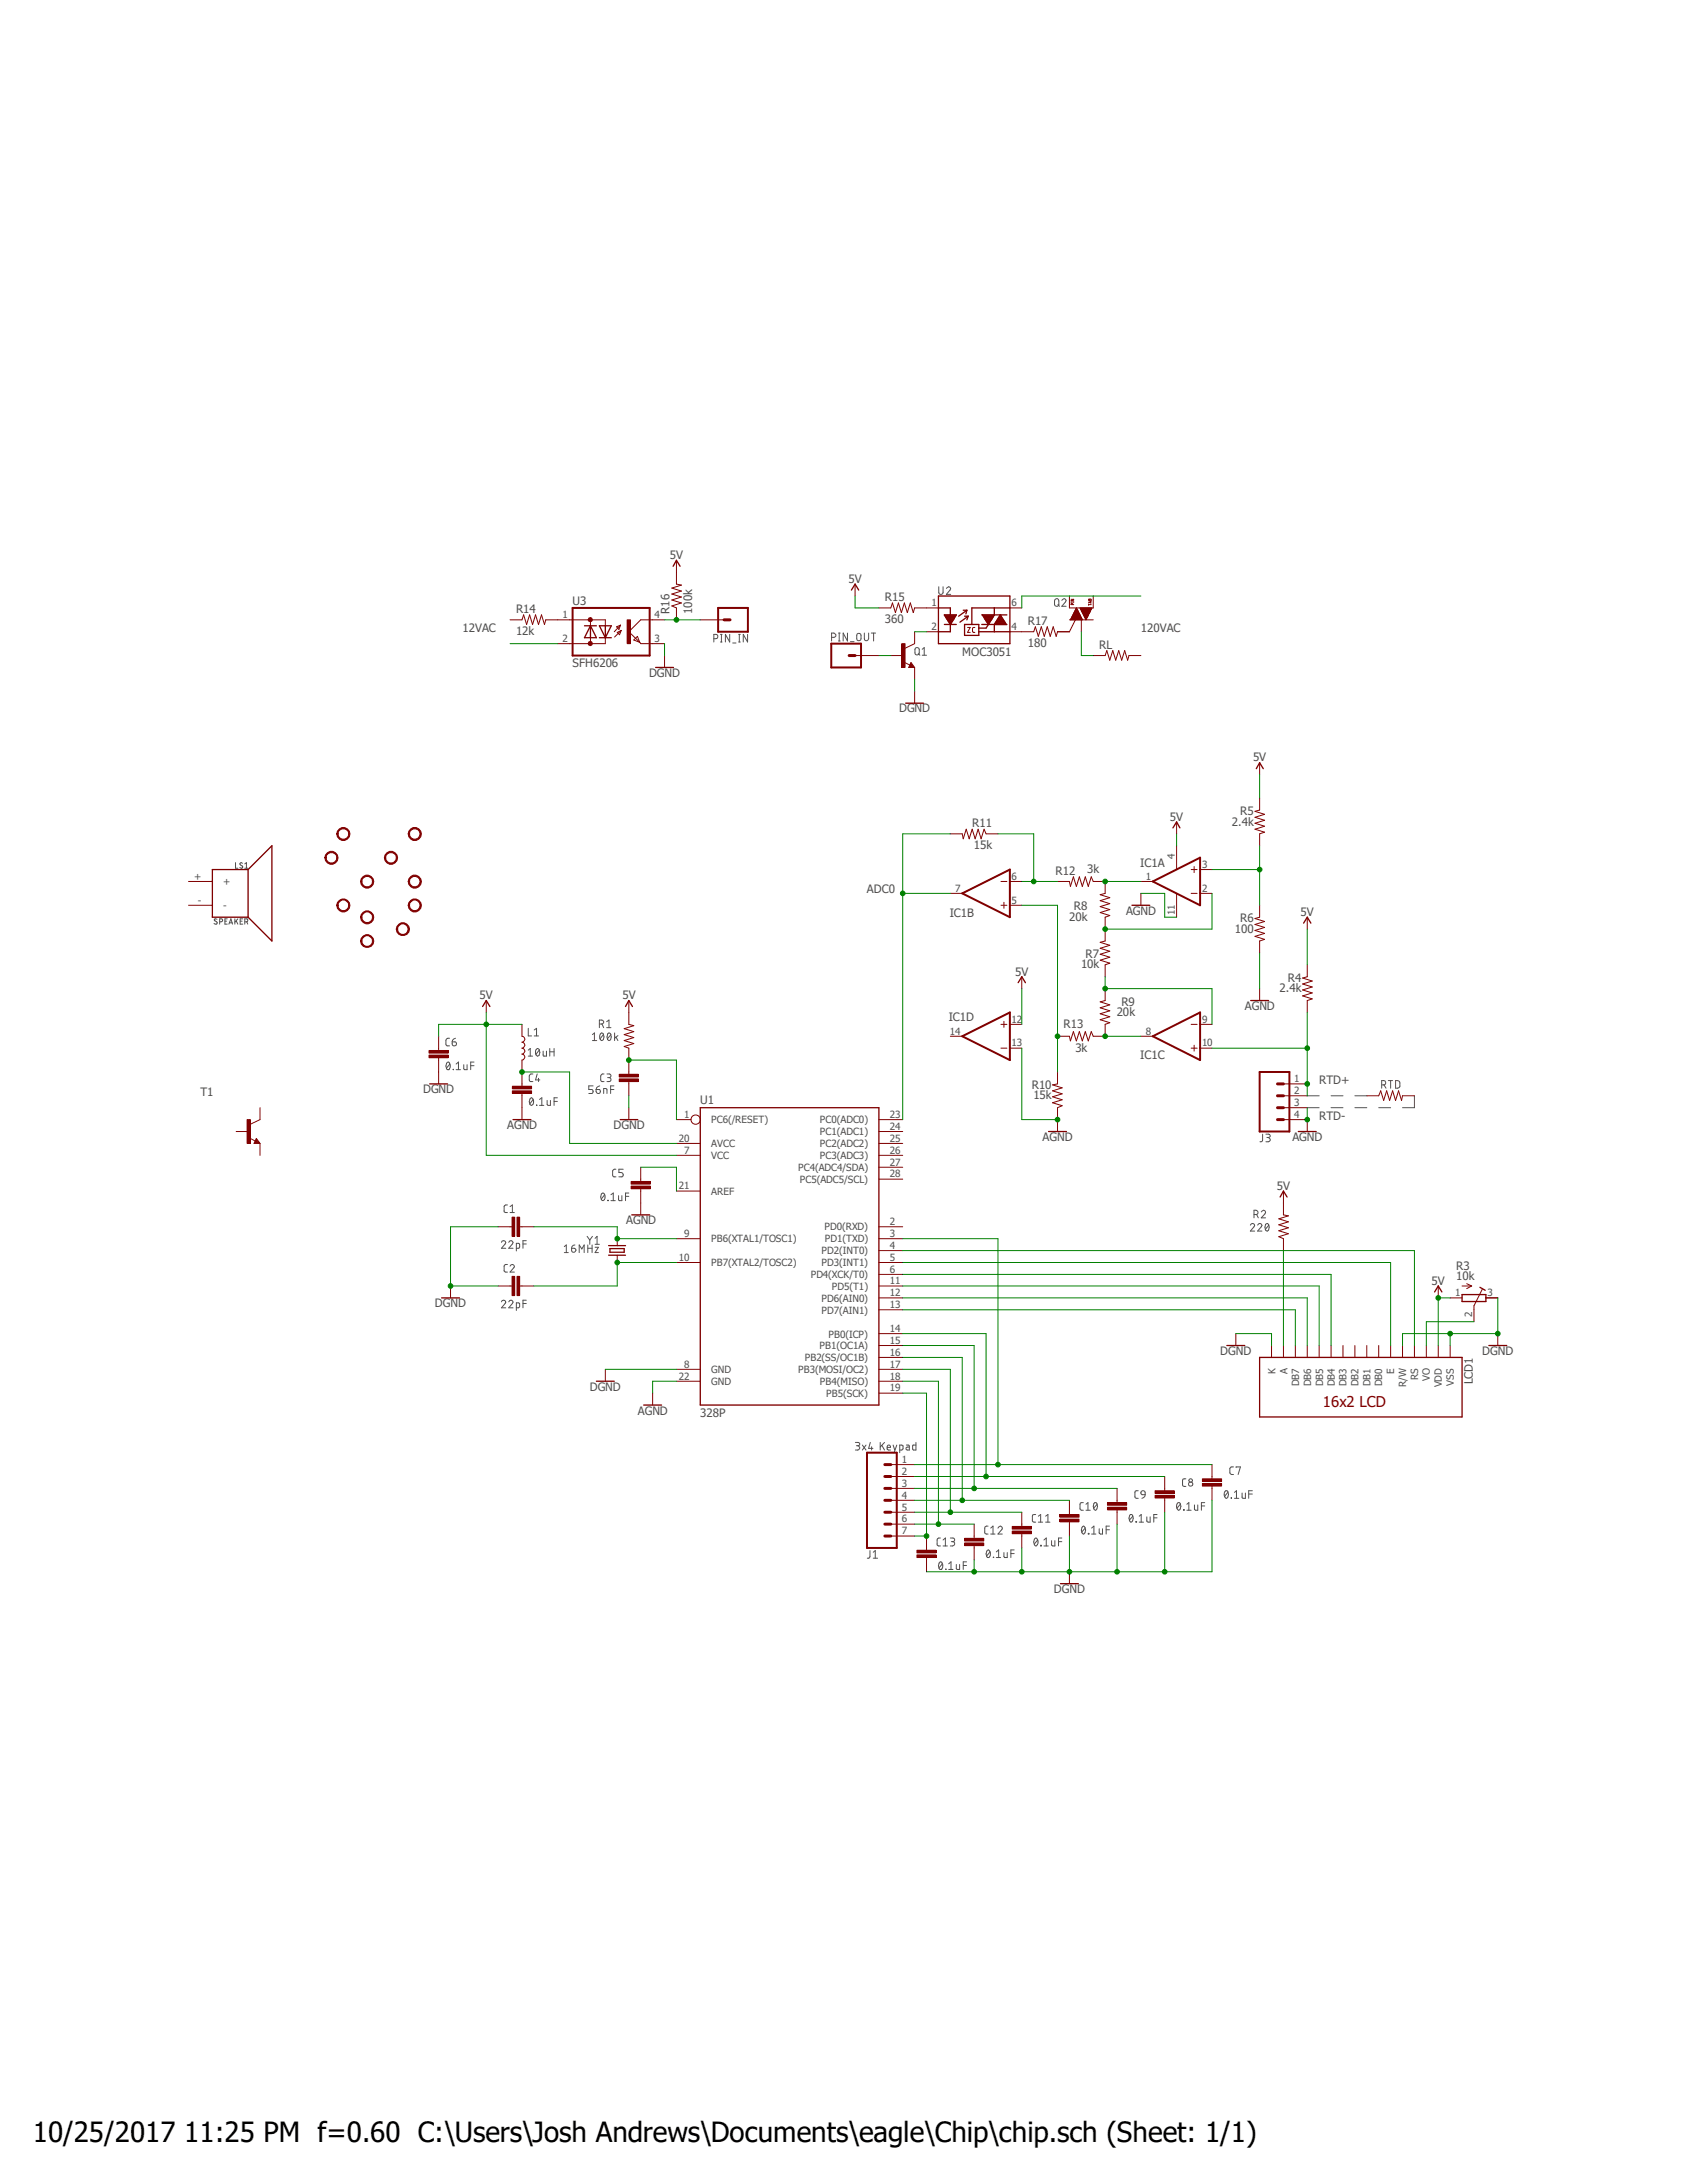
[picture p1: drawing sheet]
<svg xmlns="http://www.w3.org/2000/svg" width="216mm" height="279mm" viewBox="0 0 216 279" stroke-linecap="round" stroke-linejoin="round" font-family="sans-serif">
<defs><g id="words">
<text font-size="3.6" x="4.2" y="274.2">10/25/2017 11:25 PM f=0.60 C:\Users\Josh Andrews\Documents\eagle\Chip\chip.sch (Sheet: 1/1)</text>
<text font-size="1.9" fill="#800000" x="169.3" y="180.1">16x2 LCD</text>
<g font-size="1.5" fill="#505050">
<text x="85.7" y="71.5">5V</text>
<text x="73.3" y="77.4">U3</text>
<text x="108.6" y="74.6">5V</text>
<text x="113.2" y="76.9">R15</text>
<text x="59.2" y="80.9">12VAC</text>
<text x="66" y="81.3">12k</text>
<text x="66" y="78.4">R14</text>
<text x="85.7" y="78.6" transform="rotate(-90 85.7 78.6)">R16</text>
<text x="88.6" y="78.6" transform="rotate(-90 88.6 78.6)">100k</text>
<text x="113.2" y="79.8">360</text>
<text x="123.1" y="83.9">MOC3051</text>
<text x="131.5" y="82.8">180</text>
<text x="131.5" y="80">R17</text>
<text x="140.7" y="83">RL</text>
<text x="146" y="80.9">120VAC</text>
<text x="73.3" y="85.4">SFH6206</text>
<text x="83.1" y="86.6">DGND</text>
<text x="115.1" y="91.2">DGND</text>
<text x="160.4" y="97.5">5V</text>
<text x="124.4" y="105.8">R11</text>
<text x="149.7" y="105.1">5V</text>
<text x="157.7" y="105.7">2.4k</text>
<text x="158.7" y="104.3">R5</text>
<text x="124.6" y="108.7">15k</text>
<text x="135.1" y="111.9">R12</text>
<text x="139.2" y="111.8">3k</text>
<text x="145.9" y="110.9">IC1A</text>
<text x="111" y="114.3">ADC0</text>
<text x="121.5" y="117.3">IC1B</text>
<text x="136.8" y="117.9">20k</text>
<text x="137.4" y="116.5">R8</text>
<text x="144.1" y="117.1">AGND</text>
<text x="158" y="119.4">100</text>
<text x="158.7" y="118">R6</text>
<text x="166.5" y="117.3">5V</text>
<text x="129.9" y="124.9">5V</text>
<text x="138.3" y="124">10k</text>
<text x="138.9" y="122.6">R7</text>
<text x="164.8" y="125.6">R4</text>
<text x="61.4" y="127.9">5V</text>
<text x="79.7" y="127.9">5V</text>
<text x="121.4" y="130.7">IC1D</text>
<text x="136.1" y="131.5">R13</text>
<text x="142.9" y="130">20k</text>
<text x="143.5" y="128.7">R9</text>
<text x="159.3" y="129.3">AGND</text>
<text x="163.7" y="127">2.4k</text>
<text x="137.6" y="134.6">3k</text>
<text x="145.9" y="135.6">IC1C</text>
<text x="25.7" y="140.3">T1</text>
<text x="54.1" y="140">DGND</text>
<text x="89.6" y="141.3">U1</text>
<text x="132" y="139.4">R10</text>
<text x="132.3" y="140.7">15k</text>
<text x="168.8" y="138.7">RTD+</text>
<text x="168.8" y="143.3">RTD-</text>
<text x="64.9" y="144.5">AGND</text>
<text x="78.5" y="144.5">DGND</text>
<text x="133.4" y="146">AGND</text>
<text x="165.4" y="146">AGND</text>
<text x="163.4" y="152.3">5V</text>
<text x="80.1" y="156.7">AGND</text>
<text x="55.7" y="167.3">DGND</text>
<text x="183.2" y="164.5">5V</text>
<text x="186.4" y="163.9">10k</text>
<text x="186.4" y="162.6">R3</text>
<text x="156.2" y="173.4">DGND</text>
<text x="189.7" y="173.4">DGND</text>
<text x="75.5" y="178">DGND</text>
<text x="188.5" y="177.2" transform="rotate(-90 188.5 177.2)">LCD1</text>
<text x="81.6" y="181.1">AGND</text>
<text x="89.6" y="181.4">328P</text>
<text x="134.9" y="203.9">DGND</text>
</g>
<g font-size="1.3" fill="#505050">
<text x="119.2" y="77.6">1</text>
<text x="129.5" y="77.6">6</text>
<text x="72" y="79.1">1</text>
<text x="72" y="82.2">2</text>
<text x="83.8" y="79.1">4</text>
<text x="83.8" y="82.2">3</text>
<text x="119.2" y="80.6">2</text>
<text x="129.5" y="80.6">4</text>
<text x="24.8" y="112.6">+</text>
<text x="28.6" y="113.3">+</text>
<text x="129.5" y="112.6">6</text>
<text x="146.6" y="112.6">1</text>
<text x="150.4" y="109.9" transform="rotate(-90 150.4 109.9)">4</text>
<text x="153.8" y="111.1">3</text>
<text x="25.3" y="115.7">-</text>
<text x="28.6" y="116.3">-</text>
<text x="122.3" y="114.1">7</text>
<text x="129.5" y="115.7">5</text>
<text x="150.4" y="117.1" transform="rotate(-90 150.4 117.1)">11</text>
<text x="153.8" y="114.1">2</text>
<text x="129.5" y="130.9">12</text>
<text x="153.8" y="130.9">9</text>
<text x="121.6" y="132.4">14</text>
<text x="129.5" y="133.9">13</text>
<text x="146.6" y="132.4">8</text>
<text x="153.8" y="133.9">10</text>
<text x="87.5" y="143.1">1</text>
<text x="91" y="143.8">PC6(/RESET)</text>
<text x="104.9" y="143.8">PC0(ADC0)</text>
<text x="113.9" y="143.1">23</text>
<text x="165.6" y="138.5">1</text>
<text x="165.6" y="140">2</text>
<text x="165.6" y="141.6">3</text>
<text x="165.6" y="143.1">4</text>
<text x="86.9" y="146.1">20</text>
<text x="87.5" y="147.7">7</text>
<text x="91" y="148.3">VCC</text>
<text x="91" y="146.8">AVCC</text>
<text x="102.1" y="149.9">PC4(ADC4/SDA)</text>
<text x="104.9" y="148.3">PC3(ADC3)</text>
<text x="104.9" y="146.8">PC2(ADC2)</text>
<text x="104.9" y="145.3">PC1(ADC1)</text>
<text x="113.9" y="149.2">27</text>
<text x="113.9" y="147.7">26</text>
<text x="113.9" y="146.1">25</text>
<text x="113.9" y="144.6">24</text>
<text x="86.9" y="152.2">21</text>
<text x="91" y="152.9">AREF</text>
<text x="102.4" y="151.4">PC5(ADC5/SCL)</text>
<text x="113.9" y="150.7">28</text>
<text x="86.9" y="161.4">10</text>
<text x="87.5" y="158.3">9</text>
<text x="91" y="159">PB6(XTAL1/TOSC1)</text>
<text x="105.2" y="160.5">PD2(INT0)</text>
<text x="105.5" y="157.5">PD0(RXD)</text>
<text x="105.6" y="159">PD1(TXD)</text>
<text x="113.9" y="161.4">5</text>
<text x="113.9" y="159.8">4</text>
<text x="113.9" y="158.3">3</text>
<text x="113.9" y="156.8">2</text>
<text x="91" y="162">PB7(XTAL2/TOSC2)</text>
<text x="103.8" y="163.6">PD4(XCK/T0)</text>
<text x="105.2" y="166.6">PD6(AIN0)</text>
<text x="105.2" y="162">PD3(INT1)</text>
<text x="106.5" y="165.1">PD5(T1)</text>
<text x="113.9" y="167.4">13</text>
<text x="113.9" y="165.9">12</text>
<text x="113.9" y="164.4">11</text>
<text x="113.9" y="162.9">6</text>
<text x="186.2" y="165.9">1</text>
<text x="190.4" y="165.9">3</text>
<text x="104.9" y="172.7">PB1(OC1A)</text>
<text x="105.2" y="168.1">PD7(AIN1)</text>
<text x="106" y="171.2">PB0(ICP)</text>
<text x="113.9" y="173.5">16</text>
<text x="113.9" y="172">15</text>
<text x="113.9" y="170.5">14</text>
<text x="188.4" y="168.6" transform="rotate(-90 188.4 168.6)">2</text>
<text x="86.9" y="176.6">22</text>
<text x="87.5" y="175">8</text>
<text x="91" y="175.7">GND</text>
<text x="91" y="177.2">GND</text>
<text x="102.1" y="175.8">PB3(MOSI/OC2)</text>
<text x="103" y="174.2">PB2(SS/OC1B)</text>
<text x="104.9" y="177.3">PB4(MISO)</text>
<text x="105.7" y="178.8">PB5(SCK)</text>
<text x="113.9" y="178.1">19</text>
<text x="113.9" y="176.6">18</text>
<text x="113.9" y="175">17</text>
<text x="163.2" y="175.9" transform="rotate(-90 163.2 175.9)">K</text>
<text x="164.8" y="175.9" transform="rotate(-90 164.8 175.9)">A</text>
<text x="166.3" y="177.4" transform="rotate(-90 166.3 177.4)">DB7</text>
<text x="167.8" y="177.4" transform="rotate(-90 167.8 177.4)">DB6</text>
<text x="169.3" y="177.4" transform="rotate(-90 169.3 177.4)">DB5</text>
<text x="170.8" y="177.4" transform="rotate(-90 170.8 177.4)">DB4</text>
<text x="172.3" y="177.4" transform="rotate(-90 172.3 177.4)">DB3</text>
<text x="173.9" y="177.4" transform="rotate(-90 173.9 177.4)">DB2</text>
<text x="175.4" y="177.4" transform="rotate(-90 175.4 177.4)">DB1</text>
<text x="176.9" y="177.4" transform="rotate(-90 176.9 177.4)">DB0</text>
<text x="178.4" y="175.8" transform="rotate(-90 178.4 175.8)">E</text>
<text x="180" y="177.5" transform="rotate(-90 180 177.5)">R/W</text>
<text x="181.5" y="176.7" transform="rotate(-90 181.5 176.7)">RS</text>
<text x="183" y="176.8" transform="rotate(-90 183 176.8)">VO</text>
<text x="184.5" y="177.6" transform="rotate(-90 184.5 177.6)">VDD</text>
<text x="186" y="177.3" transform="rotate(-90 186 177.3)">VSS</text>
<text x="115.4" y="187.2">1</text>
<text x="115.4" y="188.8">2</text>
<text x="115.4" y="190.3">3</text>
<text x="115.4" y="191.8">4</text>
<text x="115.4" y="193.3">5</text>
<text x="115.4" y="194.9">6</text>
<text x="115.4" y="196.4">7</text>
</g>
</g></defs>
<path d="M21.5 70l172.9 134.3M194.4 70l-172.9 134.3" fill="none" stroke="#fff" stroke-width=".13"/>
<g fill="none" stroke="#505050" stroke-width=".13">
<path d="M120.1 75.1v.7l.2 .3 .3-.1 .1-.9M121.1 75.3l.3-.2a.25 .25 0 0 1 .2 .2 .25 .25 0 0 1 0 .2l-.5 .6h.6M135 76.8l.3-.2a.81 .81 0 0 1 .2 .9l-.2 .1-.3-.1zM135.4 77.4l.2 .2M135.9 76.8l.3-.2a.25 .25 0 0 1 .2 .2 .25 .25 0 0 1 0 .2l-.5 .6h.5M91.4 81.7h.4l.1-.2-.1-.3h-.4v1M92.2 81.2h.2M92.2 82.2h.2M92.3 81.2v1M93.4 81.2v1l-.6-1v1M93.8 82.3h.4M94.5 81.2h.2"/>
<path d="M94.5 82.2h.2M94.6 81.2v1M95.7 81.2v1l-.6-1v1M106.4 81.6l.4-.1 .2-.1v-.2l-.3-.2h-.3v1M107.3 81h.2M107.3 82h.2M107.4 81v1M108.5 81v1l-.6-1v1M108.8 82.1h.5M109.7 81.2l.1-.1 .4 .1v.5v.2l-.2 .1-.3-.1zM110.6 81v.7l.2 .3 .3-.1 .1-.2v-.7M111.5 81h.6"/>
<path d="M111.8 81v1M117.1 83l.2-.1 .3 .1v.6v.1l-.2 .1-.3-.1zM117.5 83.7l.2 .2M118 83.1l.3-.2v1M118 83.9h.6M27.8 117.6h-.4v.2l.4 .3-.1 .2-.3-.1M28.1 118l.4-.1-.1-.3h-.3v.7M28.8 117.9h.2M29.1 117.6h-.3v.7h.3M29.3 118.3l.2-.7 .3 .7M29.4 118.1h.3M30.1 117.6v.7"/>
<path d="M30.1 110.4v.7h.3M30.2 117.9l.2 .4M30.4 117.6l-.3 .4M30.7 117.9h.3M31 110.5l-.1-.1-.2 .2 .3 .3v.2l-.3-.1M31.1 117.6h-.4v.7h.4M31.3 118l.4-.1v-.3h-.4v.7M31.3 111.1h.4M31.3 110.6l.2-.2v.7M31.6 118l.1 .3M57.2 136h.3l.1 .3v.3l-.1 .3h-.1a.42 .42 0 0 1-.3-.6zM57.5 132.9l-.4 .1v.1v.7l.1 .1h.3"/>
<path d="M57.6 136.2l-.5 .5M57.9 133.3h.4l.1 .3v.2l-.2 .1-.3-.1zM58 136.9h.1M58.3 132.9l-.4 .2v.2M58.4 136.9h.5M58.4 136.2l.3-.3v1M59.4 136.3v.5v.1h.4v-.6M60.2 136.4h.5M60.7 135.9h-.5v1M67.6 134.4l.3-.2v1M67.6 135.2h.6M67.6 131.6v1h.4"/>
<path d="M68.2 137.5h-.3l-.2 .2 .1 .6 .1 .1h.3M68.4 131.8l.3-.2v1M68.4 132.6h.5M68.7 134.2h.1a.55 .55 0 0 1 0 1l-.1-.1a.67 .67 0 0 1 0-.9zM68.7 137.5l-.2 .7h.6M68.9 138v.4M69 134.4l-.4 .6M69.5 134.5l.1 .7h.3v-.7M70.4 134.2v1M70.4 134.6h.5M70.9 134.2v1M75.8 132.4l.3-.2v1"/>
<path d="M75.8 133.2h.6M75.9 139h-.5v.4h.4l.1 .3-.1 .3h-.4M76.3 139.4h.5v.1a.3 .3 0 0 1-.1 .5l-.3-.1zM76.7 131.1l.4-.1 .2-.1v-.2l-.3-.1h-.3v.9M76.8 139l-.4 .2-.1 .2M76.9 132.2h.1a.55 .55 0 0 1 0 1l-.2-.3v-.4zM77 131.1l.3 .4M77.2 132.4l-.4 .6M77.3 140v-.7l.3 .1 .1 .6M77.3 137.5h-.2l-.2 .2v.6l.1 .1h.3M77.6 130.8l.3-.2v.9M77.6 131.5h.6"/>
<path d="M77.7 137.5h.4l.1 .1-.1 .3h-.3M77.9 132.2a.55 .55 0 0 1 0 1l-.1-.1-.1-.4zM77.9 137.9l.2 .1 .1 .3-.1 .1h-.4M78.1 139.4h.5M78.2 132.4l-.5 .6M78.6 139h-.5v1M78.7 132.2v1M78.8 132.7l.3 .5M79.1 132.5l-.4 .4M176.8 138.9l.4-.1 .1-.1-.1-.4h-.4v1M177.1 138.9l.3 .4M177.7 138.3h.5"/>
<path d="M178 138.3v1M178.6 138.3l.5 .1 .1 .6-.1 .1-.2 .2h-.3zM64.2 159l.1-.2h.2a.25 .25 0 0 1 .2 .1 .25 .25 0 0 1-.1 .3l-.4 .6h.5M64.9 154.2h-.2l-.2 .2v.7l.4 .1M65.1 159l.3-.2a.25 .25 0 0 1 .2 .1 .25 .25 0 0 1 0 .3l-.5 .6h.6M65.3 155.2h.5M65.3 154.4l.3-.2v1M66.1 159.8h.3l.1-.2v-.4l-.4-.1v1M66.9 159.2h.5M67.4 158.8h-.5v1M67.9 140.5h.1a.59 .59 0 0 1 0 1 .6 .6 0 0 1-.1-1zM68.2 140.7l-.4 .6"/>
<path d="M68.7 141.4h.1M69 141.5h.6M69 140.7l.3-.2v1M70 140.8v.6l.1 .1h.3v-.7M70.9 141h.4M71.3 140.5h-.4v1M72.2 159.6l.3-.3v1M73.2 159.8l.5 .1-.1 .3-.1 .1-.3-.1zM73.6 159.3l-.2 .1-.2 .2v.2M75.1 158.2l.4 .5M75.2 159.8h.6M75.2 159.3v1"/>
<path d="M75.5 158.7v.6M75.8 159.3v1M75.8 158.2l-.3 .5M76.2 159.6h.4l-.4 .7h.4M76.2 158.5l.2-.3v1.1M76.2 159.3h.5M77 152.8l.2-.1a.59 .59 0 0 1 0 1 .62 .62 0 0 1-.2-.9zM77.4 152.9l-.4 .6M77.8 153.6l.1 .1zM78.2 153.7h.5M78.2 152.9l.3-.2v1M78.8 149.6h-.2l-.2 .3v.6l.1 .1h.3"/>
<path d="M79.2 153v.6v.1h.4v-.7M79.8 149.6h-.6v.5h.4l.2 .2a.23 .23 0 0 1-.3 .3h-.3M80.1 153.1h.4M80.5 152.7h-.4v1M160 156.8l.3-.2a.25 .25 0 0 1 .2 .1 .25 .25 0 0 1 0 .3l-.5 .6h.6M160.5 155.4h.4l.1-.1-.1-.3-.4-.1v1M160.8 155.4l.2 .5M161 156.8l.2-.2a.25 .25 0 0 1 .3 .1 .25 .25 0 0 1-.1 .3l-.4 .6h.5M161.4 155.1l.3-.2a.27 .27 0 0 1 .2 .2 .27 .27 0 0 1 0 .3l-.5 .5h.6M161.6 145.2v.7a.25 .25 0 0 1-.4 .2M162 145.2h.3l.3 .1-.1 .2-.4 .1M162.1 156.6h.1a.59 .59 0 0 1 0 1 .6 .6 0 0 1-.1-1z"/>
<path d="M162.3 145.6l.3 .2v.2l-.3 .1h-.3M162.4 156.8l-.5 .6M167.3 140.3h1.5M167.3 141.8h1.5M170.3 140.3h1.6M170.3 141.8h1.6M173.4 140.3h1.5M173.4 141.8h1.5M176.4 141.8h1.6M181 140.3v1.5h-1.5M64.2 166.6l.1-.1 .2-.1a.25 .25 0 0 1 .2 .2 .25 .25 0 0 1-.1 .2l-.4 .6h.5M64.9 161.8h-.2l-.2 .3v.6l.4 .1"/>
<path d="M65.1 166.6l.3-.2a.25 .25 0 0 1 .2 .2 .25 .25 0 0 1 0 .2l-.5 .6h.6M65.3 162.1l.3-.3 .2 .2v.2l-.5 .6h.5M66.1 167.4l.4-.1v-.5h-.4v.9M66.9 166.8h.5M67.4 166.4h-.5v1M72.2 160.3h.5M74.1 160.3v-1l.4 .6 .3-.6v1M109.5 184.6h.3l.2 .1-.1 .3h-.3M109.8 185l.2 .3v.1l-.1 .1-.4 .1M110.4 185l.4 .6M110.8 185l-.4 .6M111.3 198.5v.7a.23 .23 0 0 1-.3 .2"/>
<path d="M111.4 184.6l-.2 .8h.5M111.5 185.2v.4M111.8 199.4h.5M111.8 198.7l.2-.2v.9M112.6 184.6v1M112.9 185l.3 .6M113.2 184.6l-.6 .6M113.5 185.3h.5l-.2-.3h-.2l-.1 .5 .5 .1M114.3 185l.2 .6M114.8 185l-.4 .9h-.1M115.1 185.6l.4-.1v-.5h-.4v.9M116 185h.3l.1 .6-.4-.1v-.2l.4-.1"/>
<path d="M117.2 184.6v1l-.4-.1v-.5h.4M120.3 199.9h.2l.1 .3v.4l-.1 .3h-.1a.42 .42 0 0 1-.3-.7zM120.4 196.8l-.4 .1a1.04 1.04 0 0 0 0 .9l.4 .1M120.7 197.9h.5M120.7 197.1l.3-.3v1.1M121.6 196.8h.4l.2 .2-.1 .3h-.3M121.9 197.3l.2 .1 .1 .3-.3 .2h-.3M123.7 199.9h-.4v1M126.4 198.4h.1a.59 .59 0 0 1 0 .9 .42 .42 0 0 1-.3-.6zM126.4 195.3l-.3 .1a1.04 1.04 0 0 0 0 .9h.3M126.7 198.6l-.4 .5M126.8 196.3h.5"/>
<path d="M126.8 195.6l.3-.3v1M127.1 199.3h.1M127.5 199.3h.6M127.5 198.6l.3-.2v.9M127.7 195.6l.3-.3a.27 .27 0 0 1 .3 .2 .27 .27 0 0 1-.1 .3l-.5 .5h.6M128.5 198.7v.5l.1 .1h.3v-.6M129.4 198.8h.4M129.8 198.4h-.4v.9M132.5 196.9l.1-.1a.64 .64 0 0 1 0 1.1 .66 .66 0 0 1-.1-1zM132.5 193.8l-.3 .1a1.04 1.04 0 0 0 0 .9h.3M132.8 197.1l-.4 .5M132.9 194.8h.5"/>
<path d="M132.9 194.1l.3-.3v1M133.2 197.8l.1 .1zM133.6 197.9h.6M133.6 197.1l.3-.3v1.1M133.8 194.8h.6M133.8 194.1l.3-.3v1M134.6 197.2v.6l.1 .1h.3v-.7M135.5 197.3h.4M135.9 196.8h-.4v1.1M138.6 195.4l.1-.1a.63 .63 0 0 1 0 1 .66 .66 0 0 1-.1-.9zM138.6 192.3l-.3 .1a1.04 1.04 0 0 0 0 .9h.3M138.9 195.6l-.5 .5"/>
<path d="M139 193.3h.5M139 192.5l.2-.2v1M139.3 196.3h.1zM139.7 196.3h.6M139.7 195.6l.3-.3v1M140.1 192.3h.1a.59 .59 0 0 1 0 1 .66 .66 0 0 1-.1-1zM140.4 192.5l-.4 .5M140.7 195.7v.6h.1h.3v-.6M141.6 195.8h.4M142 195.3h-.4v1M144.7 193.8a.42 .42 0 0 1 .3 .7l-.1 .3h-.2l-.1-.2-.1-.3zM145 194.1l-.5 .5"/>
<path d="M145.4 194.7l.1 .1zM145.7 190.8h-.4a1.04 1.04 0 0 0 0 .9l.4 .1M145.8 194.8h.5M145.8 194.1l.2-.3v1M146 190.9l.2-.1 .3 .1 .1 .4h-.5l-.1-.2zM146.6 191.3l-.1 .2-.4 .3M146.8 194.1v.6l.1 .1h.3v-.7M147.7 194.3h.4M148.1 193.8h-.4v1M150.7 192.3h.1a.42 .42 0 0 1 .3 .7l-.1 .3h-.2l-.1-.2-.1-.5zM151 192.5l-.4 .5M151.5 193.2l.1 .1z"/>
<path d="M151.8 189.3h-.4l-.1 .2v.6l.5 .1M151.9 193.3h.5M151.9 192.5l.2-.2v1M152.9 192.6v.6l.1 .1h.3v-.7M153.8 192.7h.4M154.2 192.3h-.4v1M156.8 190.8h.1a.42 .42 0 0 1 .3 .6l-.1 .3-.2 .1-.1-.2-.1-.5zM157.1 191l-.4 .5M157.6 191.7v.1zM157.9 187.7l-.4 .1-.1 .2v.6l.5 .1M158 191.8h.5M158 191l.2-.2v1"/>
<path d="M158.2 187.8v-.1h.5l-.2 1M159 191.1v.6l.1 .1h.3v-.7M159.8 191.2h.5M160.3 190.8h-.5v1M120.6 200.2l-.4 .5M121 200.8h.1M121.4 200.9h.6M121.4 200.2l.3-.3v1M122.4 200.2v.5l.1 .2h.3v-.7M123.3 200.4h.4"/>
<circle cx="152.4" cy="190" r=".28"/>
<circle cx="152.4" cy="189.5" r=".23"/>
</g>
<g fill="none" stroke="#800000" stroke-width=".13">
<path d="M24.1 112.8h3.1M24.1 115.9h3.1M54.9 135h2.5v.4h-2.5zM54.9 134.5h2.5v.3h-2.5zM56.1 132.6v1.9M56.1 135.4v1.8M62.2 128.1v1.5M65.6 139.6h2.4v.4h-2.4zM65.6 139h2.4v.4h-2.4zM66.8 131.1v1.5l.3 .2a.41 .41 0 0 1-.3 .6l.3 .2a.41 .41 0 0 1-.3 .6l.3 .1a.41 .41 0 0 1-.3 .6l.3 .2a.41 .41 0 0 1-.3 .6v3.3M66.8 140v3.3M79.2 138.1h2.5v.3h-2.5z"/>
<path d="M79.2 137.5h2.5v.3h-2.5zM80.5 128.1v3l.6 .2-1.2 .4 1.2 .3-1.2 .4 1.2 .4-1.2 .4 1.2 .4-1.2 .3 .6 .3v3.3M80.5 138.4v1.9M63.8 157h1.8M65.5 155.8h.4v2.4h-.4zM66.2 155.8h.3v2.4h-.3zM66.5 157h1.8M79 158.5v.9M80.8 151.8h2.4v.3h-2.4zM80.8 151.2h2.4v.4h-2.4zM82 149.4v1.8M82 152.1v3.4"/>
<path d="M86.6 158.5h3M86.6 147.9h3M86.6 152.4h3M86.6 146.3h3M86.6 143.3h1.8M112.5 157h3M112.5 158.5h3M112.5 147.9h3M112.5 146.3h3M112.5 150.9h3M112.5 149.4h3M112.5 144.8h3"/>
<path d="M112.5 143.3h3M57.7 164.6v1.5M63.8 164.6h1.8M65.5 163.4h.4v2.4h-.4zM66.2 163.4h.3v2.4h-.3zM66.5 164.6h1.8M77.5 175.3v1.5M79 160.7v.9M83.5 178.3v1.5M86.6 161.6h3M86.6 175.3h3M86.6 176.8h3"/>
<path d="M112.5 164.6h3M112.5 178.3h3M112.5 161.6h3M112.5 175.3h3M112.5 176.8h3M112.5 173.7h3M112.5 172.2h3M112.5 170.7h3M112.5 167.6h3M112.5 166.1h3M112.5 163.1h3M112.5 160.1h3"/>
<circle cx="89" cy="143.3" r=".6"/>
</g>
<g fill="none" stroke="#800000" stroke-width=".17">
<path d="M31.7 111.3h-4.5v6.1h4.5M31.7 111.3v6.1M31.7 111.3l3.1-3.1v12.2l-3.1-3M61.8 128.8l.4-.7 .5 .7M80.1 128.8l.4-.7 .4 .7M65.7 143.3h2.2M77.9 159.4h2.2M78.1 159.8h1.8v.5h-1.8zM80.9 155.5h2.2M89.6 141.8h22.9v38h-22.9zM56.5 166.1h2.3M76.3 176.8h2.3"/>
<path d="M77.9 160.7h2.2M82.4 179.8h2.3"/>
</g>
<path d="M54.9 135.2h2.5M54.9 134.6h2.5M65.6 139.8h2.4M65.6 139.2h2.4M79.2 138.3h2.5M79.2 137.7h2.5M65.7 155.8v2.4M66.3 155.8v2.4M80.8 152h2.4M80.8 151.4h2.4M65.7 163.4v2.4M66.3 163.4v2.4" fill="none" stroke="#800000" stroke-width=".34"/>
<path d="M46.5 119.8a.84 .84 0 0 1 1.3 .3 .84 .84 0 0 1-.7 1.2 .84 .84 0 0 1-1-.9h.2a.7 .7 0 0 1 1-.5 .7 .7 0 0 1 .2 1.1 .7 .7 0 0 1-1.1-.3l-.1-.3h-.2l.1-.3z" fill-rule="evenodd" fill="#800000"/>
<path d="M46.5 119.8a.84 .84 0 0 1 1.3 .3 .84 .84 0 0 1-.7 1.2 .84 .84 0 0 1-1-.9h.2a.7 .7 0 0 1 1-.5 .7 .7 0 0 1 .2 1.1 .7 .7 0 0 1-1.1-.3l-.1-.3h-.2l.1-.3z" fill="none" stroke="#800000" stroke-width=".13"/>
<path d="M51.1 118.3a.84 .84 0 0 1 1.2 .3 .84 .84 0 0 1-.6 1.2 .84 .84 0 0 1-1-.9h.2a.68 .68 0 0 1 .8-.6 .68 .68 0 0 1 .5 .9 .68 .68 0 0 1-1.1 .3l-.2-.3v-.3h-.2l.1-.3z" fill-rule="evenodd" fill="#800000"/>
<path d="M51.1 118.3a.84 .84 0 0 1 1.2 .3 .84 .84 0 0 1-.6 1.2 .84 .84 0 0 1-1-.9h.2a.68 .68 0 0 1 .8-.6 .68 .68 0 0 1 .5 .9 .68 .68 0 0 1-1.1 .3l-.2-.3v-.3h-.2l.1-.3z" fill="none" stroke="#800000" stroke-width=".13"/>
<path d="M46.5 116.8a.84 .84 0 0 1 1.3 .3 .84 .84 0 0 1-.7 1.2 .84 .84 0 0 1-1-.9h.2a.7 .7 0 0 1 1-.6 .7 .7 0 0 1 .2 1.2 .7 .7 0 0 1-1.1-.3l-.1-.3h-.2l.1-.3z" fill-rule="evenodd" fill="#800000"/>
<path d="M46.5 116.8a.84 .84 0 0 1 1.3 .3 .84 .84 0 0 1-.7 1.2 .84 .84 0 0 1-1-.9h.2a.7 .7 0 0 1 1-.6 .7 .7 0 0 1 .2 1.2 .7 .7 0 0 1-1.1-.3l-.1-.3h-.2l.1-.3z" fill="none" stroke="#800000" stroke-width=".13"/>
<path d="M52.6 115.2a.84 .84 0 0 1 1.3 .4 .84 .84 0 0 1-.7 1.1 .84 .84 0 0 1-1-.8h.2a.68 .68 0 0 1 .8-.7 .68 .68 0 0 1 .5 1 .68 .68 0 0 1-1 .2l-.2-.2-.1-.3h-.2l.1-.4z" fill-rule="evenodd" fill="#800000"/>
<path d="M52.6 115.2a.84 .84 0 0 1 1.3 .4 .84 .84 0 0 1-.7 1.1 .84 .84 0 0 1-1-.8h.2a.68 .68 0 0 1 .8-.7 .68 .68 0 0 1 .5 1 .68 .68 0 0 1-1 .2l-.2-.2-.1-.3h-.2l.1-.4z" fill="none" stroke="#800000" stroke-width=".13"/>
<path d="M46.5 112.2a.84 .84 0 0 1 1.3 .3 .84 .84 0 0 1-.7 1.2 .84 .84 0 0 1-1-.9h.2a.7 .7 0 0 1 1-.6 .7 .7 0 0 1 .2 1.2 .7 .7 0 0 1-1.1-.3l-.1-.3h-.2l.1-.3z" fill-rule="evenodd" fill="#800000"/>
<path d="M46.5 112.2a.84 .84 0 0 1 1.3 .3 .84 .84 0 0 1-.7 1.2 .84 .84 0 0 1-1-.9h.2a.7 .7 0 0 1 1-.6 .7 .7 0 0 1 .2 1.2 .7 .7 0 0 1-1.1-.3l-.1-.3h-.2l.1-.3z" fill="none" stroke="#800000" stroke-width=".13"/>
<path d="M52.6 112.2a.84 .84 0 0 1 1.3 .3 .84 .84 0 0 1-.7 1.2 .84 .84 0 0 1-1-.9h.2a.68 .68 0 0 1 1-.5 .68 .68 0 0 1 .2 1.1 .68 .68 0 0 1-1.1-.3l-.1-.3h-.2l.1-.3z" fill-rule="evenodd" fill="#800000"/>
<path d="M52.6 112.2a.84 .84 0 0 1 1.3 .3 .84 .84 0 0 1-.7 1.2 .84 .84 0 0 1-1-.9h.2a.68 .68 0 0 1 1-.5 .68 .68 0 0 1 .2 1.1 .68 .68 0 0 1-1.1-.3l-.1-.3h-.2l.1-.3z" fill="none" stroke="#800000" stroke-width=".13"/>
<path d="M49.5 109.1a.84 .84 0 0 1 1.3 .4 .84 .84 0 0 1-.6 1.1 .84 .84 0 0 1-1-.8h.2a.7 .7 0 0 1 1-.6 .7 .7 0 0 1 .1 1.1 .7 .7 0 0 1-1.1-.2v-.3h-.2l.1-.4z" fill-rule="evenodd" fill="#800000"/>
<path d="M49.5 109.1a.84 .84 0 0 1 1.3 .4 .84 .84 0 0 1-.6 1.1 .84 .84 0 0 1-1-.8h.2a.7 .7 0 0 1 1-.6 .7 .7 0 0 1 .1 1.1 .7 .7 0 0 1-1.1-.2v-.3h-.2l.1-.4z" fill="none" stroke="#800000" stroke-width=".13"/>
<path d="M43.4 115.2a.84 .84 0 0 1 1.3 .4 .84 .84 0 0 1-.6 1.1 .84 .84 0 0 1-1-.8h.2a.7 .7 0 0 1 1-.6 .7 .7 0 0 1 .1 1.1 .7 .7 0 0 1-1.1-.2v-.3h-.2l.1-.4z" fill-rule="evenodd" fill="#800000"/>
<path d="M43.4 115.2a.84 .84 0 0 1 1.3 .4 .84 .84 0 0 1-.6 1.1 .84 .84 0 0 1-1-.8h.2a.7 .7 0 0 1 1-.6 .7 .7 0 0 1 .1 1.1 .7 .7 0 0 1-1.1-.2v-.3h-.2l.1-.4z" fill="none" stroke="#800000" stroke-width=".13"/>
<path d="M41.9 109.1a.84 .84 0 0 1 1.3 .4 .84 .84 0 0 1-.6 1.1 .84 .84 0 0 1-1-.8h.1a.7 .7 0 0 1 1-.6 .7 .7 0 0 1 .2 1.1 .7 .7 0 0 1-1.1-.2l-.1-.3h-.1l.1-.4z" fill-rule="evenodd" fill="#800000"/>
<path d="M41.9 109.1a.84 .84 0 0 1 1.3 .4 .84 .84 0 0 1-.6 1.1 .84 .84 0 0 1-1-.8h.1a.7 .7 0 0 1 1-.6 .7 .7 0 0 1 .2 1.1 .7 .7 0 0 1-1.1-.2l-.1-.3h-.1l.1-.4z" fill="none" stroke="#800000" stroke-width=".13"/>
<path d="M43.4 106.1a.84 .84 0 0 1 1.3 .3 .84 .84 0 0 1-.6 1.2 .84 .84 0 0 1-1-.9h.2a.7 .7 0 0 1 1-.6 .7 .7 0 0 1 .1 1.2 .7 .7 0 0 1-1.1-.3v-.3h-.2l.1-.3z" fill-rule="evenodd" fill="#800000"/>
<path d="M43.4 106.1a.84 .84 0 0 1 1.3 .3 .84 .84 0 0 1-.6 1.2 .84 .84 0 0 1-1-.9h.2a.7 .7 0 0 1 1-.6 .7 .7 0 0 1 .1 1.2 .7 .7 0 0 1-1.1-.3v-.3h-.2l.1-.3z" fill="none" stroke="#800000" stroke-width=".13"/>
<path d="M52.6 106.1a.84 .84 0 0 1 1.3 .3 .84 .84 0 0 1-.7 1.2 .84 .84 0 0 1-1-.9h.2a.68 .68 0 0 1 1-.5 .68 .68 0 0 1 .2 1.1 .68 .68 0 0 1-1.1-.3l-.1-.3h-.2l.1-.3z" fill-rule="evenodd" fill="#800000"/>
<g fill="none" stroke="#800000" stroke-width=".13">
<path d="M72.9 79.3h4.6v.8M75.6 79.3v.8M83.5 79.3h-1.5l-1.5 1.6 1.4 1.3M118.6 77.8h1.5M129.2 77.8h1.6M75.6 81.6v.8M77.5 81.6v.8h-4.6M78.9 80.2l.5-.2-.2 .6zM79 80.9l.5-.2-.2 .5zM79.4 80l-.8 .9M79.5 80.7l-.8 .8M81.1 81.9l.5-.5 .3 .8z"/>
<path d="M81.9 82.2l.1 .2h1.5M118.6 80.9h1.5M123.8 80.3h.4l-.4 .6h.4M124.8 80.3l-.3 .1v.4v.1h.3M129.2 80.9h1.6M161.2 97.6v1.5M52.6 106.1a.84 .84 0 0 1 1.3 .3 .84 .84 0 0 1-.7 1.2 .84 .84 0 0 1-1-.9h.2a.68 .68 0 0 1 1-.5 .68 .68 0 0 1 .2 1.1 .68 .68 0 0 1-1.1-.3l-.1-.3h-.2l.1-.3zM121.6 114.3h1.5M121.6 106.7h1.5l.2 .7 .4-1.3 .3 1.3 .4-1.3 .4 1.3 .4-1.3 .4 1.3 .3-1.3 .3 .6h1.5M128.1 112.8h.8M128.1 115.9h.8M128.5 115.5v.7"/>
<path d="M129.2 112.8h1.6M129.2 115.9h1.6M135.3 112.8h1.6l.1 .7 .4-1.3 .4 1.3 .3-1.3 .4 1.3 .4-1.3 .4 1.3 .4-1.3 .2 .6h1.5v1.5l-.6 .2 1.2 .4-1.2 .4 1.2 .4-1.2 .3 1.2 .4-1.2 .4 1.2 .4-.6 .2v3l-.6 .2 1.2 .4-1.2 .4 1.2 .4-1.2 .3 1.2 .4-1.2 .4 1.2 .4-.6 .2v1.5M146 112.8h1.5M146 114.3v1.6M150.6 105.2v1.5M150.6 108.2v3.1M150.6 114.3v3.1M152.4 111.3h.8M152.4 114.3h.8M152.8 110.9v.8M153.6 111.3h1.5"/>
<path d="M153.6 114.3h1.5M161.2 102.2v1.5l-.6 .1 1.2 .4-1.2 .4 1.2 .4-1.2 .4 1.2 .3-1.2 .4 1.2 .4-.6 .2v1.5M161.2 115.9v1.5l-.6 .2 1.2 .3-1.2 .4 1.2 .4-1.2 .4 1.2 .4-1.2 .3 1.2 .4-.6 .2v1.6M167.3 117.4v1.5M56.1 137.2v1.5M121.6 132.6h1.5M128.1 134.2h.8M128.1 131.1h.8M128.5 130.7v.8M129.2 134.2h1.6M129.2 131.1h1.6M130.8 125v1.5"/>
<path d="M135.3 137.2v1.5l-.6 .2 1.2 .3-1.2 .4 1.2 .4-1.2 .4 1.2 .4-1.2 .3 1.2 .4-.6 .3v3M141.4 126.5v1.6l-.6 .1 1.2 .4-1.2 .4 1.2 .4-1.2 .4 1.2 .3-1.2 .4 1.2 .4-.6 .2v1.5h-1.5l-.2-.6-.4 1.2-.4-1.2-.4 1.2-.4-1.2-.3 1.2-.4-1.2-.4 1.2-.1-.6h-1.6M146 132.6h1.5M152.4 134.2h.8M152.4 131.1h.8M152.8 133.8v.7M153.6 134.2h1.5M153.6 131.1h1.5M161.2 126.5v1.6M164.3 138.7h3M167.3 123.5v1.5l-.6 .2 1.2 .4-1.2 .3 1.2 .4-1.2 .4 1.2 .4-1.2 .4 1.2 .3-.6 .3v1.5M30.2 144.8h1.5"/>
<path d="M31.6 143.3h.4v3h-.4zM32 145.7l.7 .3M32.8 145.7l.5 .6h-.8zM33.3 141.8v1.5l-1.3 .6M33.3 146.3v1.6M80.5 141.8v1.5M164.3 152.4v3.1l.6 .1-1.2 .4 1.2 .4-1.2 .4 1.2 .3-1.2 .4 1.2 .4-1.2 .4 .6 .2v1.6M164.3 143.3h3v1.5M164.3 140.3h3M164.3 141.8h3M174.9 140.3h1.5l.3-.7 .4 1.2 .4-1.2 .3 1.2 .4-1.2 .4 1.2 .4-1.2 .4 1.2 .1-.5h1.5M158.2 170.7v1.5"/>
<path d="M162.7 172.2v1.5M164.3 172.2v1.5M165.8 172.2v1.5M167.3 172.2v1.5M168.8 172.2v1.5M170.3 172.2v1.5M171.9 172.2v1.5M173.4 172.2v1.5M174.9 172.2v1.5M176.4 172.2v1.5M178 172.2v1.5M179.5 172.2v1.5"/>
<path d="M181 172.2v1.5M182.5 172.2v1.5M184.1 164.6v1.5M184.1 172.2v1.5M185.6 172.2v1.5M185.6 166.1h1.5M187.1 164.6h1.2M187.7 164.3l.6 .3M188.3 164.6l-.6 .3M189.7 165l-1.1 2.1v2.1M190.2 166.1h1.5M191.7 170.7v1.5"/>
<path d="M114 187.5h3.1M114 189h3.1M114 190.5h3.1M114 192h3.1M114 193.5h3.1M114 195.1h3.1M114 196.6h3.1M117.3 199h2.5v.3h-2.5zM117.3 198.4h2.5v.4h-2.5zM118.6 196.6v1.8M118.6 199.3v1.9M123.4 197.5h2.5v.3h-2.5z"/>
<path d="M123.4 196.9h2.5v.3h-2.5zM124.7 195.1v1.8M124.7 197.8v1.8M129.5 196h2.5v.3h-2.5zM129.5 195.4h2.5v.3h-2.5zM130.8 193.5v1.9M130.8 196.3v1.8M135.6 194.4h2.5v.4h-2.5zM135.6 193.8h2.5v.4h-2.5zM136.9 192v1.8M136.9 194.8v1.8M141.7 192.9h2.5v.4h-2.5z"/>
<path d="M141.7 192.3h2.5v.4h-2.5zM143 190.5v1.8M143 193.3v1.8M147.8 191.4h2.5v.3h-2.5zM147.8 190.8h2.5v.3h-2.5zM149.1 189v1.8M149.1 191.7v1.8M153.9 189.9h2.4v.3h-2.4zM153.9 189.3h2.4v.3h-2.4zM155.1 187.5v1.8M155.1 190.2v1.8M136.9 201.2v1.5"/>
</g>
<g fill="none" stroke="#800000" stroke-width=".17">
<path d="M120.1 76.3h9.1v6.1h-9.1zM120.1 77.8h1.5v3.1h-1.5M120.9 79.9h1.5M120.9 78.7h1.5l-.8 1.2zM120.9 78.7h1.4M120.9 78.8h1.4M121 78.9h1.3M121 79h1.2M121.1 79.1h1M121.2 79.2h.9M121.2 79.3h.8M121.3 79.4h.7"/>
<path d="M121.3 79.5h.6M121.4 79.5h.5M121.5 79.6h.3M121.5 79.7h.3M121.5 79.8h.2M123.3 78.1h.4M123.4 79.9h1.9v1.4h-1.9zM123.4 78.9h.5M123.7 78.1l-1 .8M123.7 78.1l-.1 .5M123.9 78.9l-1 .7M123.9 78.9l-.2 .4"/>
<path d="M125.6 79.9h.1M125.6 78.7h3.3M125.7 79.9h3.2M125.7 78.7l.8 1.2M125.8 78.7h1.5M125.8 78.8h1.4M125.9 78.9h1.2M125.9 79h1.2M126 79.1h1M126 79.2h1M126.1 79.3h.8M126.2 79.4h.6"/>
<path d="M126.2 79.5h.6M126.2 79.5h.5M126.3 79.6h.4M126.4 79.7h.2M126.4 79.8h.2M126.5 79.9l-.3 .5h-.9M127.3 77.8v.9l-.8 1.2M127.3 79.8h1.4M127.4 79.7h1.3M127.4 79.6h1.2M127.5 79.5h1M127.6 79.5h.9"/>
<path d="M127.6 79.4h.8M127.7 79.3h.7M127.7 79.2h.6M127.8 79.1h.5M127.8 79h.4M127.9 78.9h.2M127.9 78.8h.2M128 78.7h.1M128.8 79.9l-.8-1.2-.7 1.2v1M129.2 77.8h-4.8v2.1M74.8 80.1h1.5M75.6 80.1l.7 1.5h-1.5z"/>
<path d="M75.6 80.1v1.5M76.7 80.1h1.5l-.7 1.5zM76.7 81.6h1.5M77.5 80.1v1.5M125.3 80.9h3.9M160.8 98.4l.4-.8 .5 .8M144.9 115.9h2.3M150.1 106l.5-.8 .4 .8M166.8 118.2l.5-.8 .5 .8M55 138.7h2.3M130.3 125.8l.5-.8 .4 .8M160.1 128.1h2.2"/>
<path d="M32.8 146l.1 .2h-.2l.1-.3 .3 .4h-.4M79.4 143.3h2.2M134.2 144.8h2.3M163.8 153.2l.5-.8 .4 .8M166.2 144.8h2.2M157 172.2h2.3M161.2 173.7h25.9v7.7h-25.9zM183.6 165.4l.5-.8 .4 .8M187.1 165.7h3.1v.9h-3.1zM189.4 164.8l.7 .3M190.5 172.2h2.3M135.7 202.7h2.3"/>
</g>
<path d="M73.3 77.8h9.8v6.1h-9.8zM123.1 114.3l6.1-3v6.1zM147.5 112.8l6.1-3v6.1zM123.1 132.6l6.1-3v6.1zM147.5 132.6l6.1-3v6.1zM161.2 137.2h3.8v7.6h-3.8zM111 185.9h3.8v12.2h-3.8z" fill="none" stroke="#800000" stroke-width=".25"/>
<path d="M163.5 138.7h.8M163.5 141.8h.8M163.5 140.3h.8M163.5 143.3h.8M113.2 190.5h.8M113.2 189h.8M113.2 187.5h.8M113.2 193.5h.8M113.2 192h.8M113.2 195.1h.8M113.2 196.6h.8" fill="none" stroke="#800000" stroke-width=".38"/>
<g fill="none" stroke="#800000" stroke-width=".34">
<path d="M117.3 199.2h2.5M117.3 198.6h2.5M123.4 197.7h2.5M123.4 197.1h2.5M129.5 196.1h2.5M129.5 195.5h2.5M135.6 194.6h2.5M135.6 194h2.5M141.7 193.1h2.5M141.7 192.5h2.5M147.8 191.6h2.5M147.8 191h2.5"/>
<path d="M153.9 190h2.4M153.9 189.4h2.4"/>
</g>
<path d="M31.8 143.3v3" fill="none" stroke="#800000" stroke-width=".42"/>
<path d="M75.4 79.1l.2-.1 .1 .1 .1 .2-.1 .2-.1 .1-.2-.1-.1-.2h.3v.1l-.3-.1z" fill-rule="evenodd" fill="#800000"/>
<path d="M75.4 79.1l.2-.1 .1 .1 .1 .2-.1 .2-.1 .1-.2-.1-.1-.2h.3v.1l-.3-.1z" fill="none" stroke="#800000" stroke-width=".13"/>
<path d="M75.4 82.2l.2-.1 .1 .1 .1 .2-.1 .2h-.1h-.2l-.1-.2 .3-.1-.3 .1z" fill-rule="evenodd" fill="#800000"/>
<g fill="none" stroke="#800000" stroke-width=".13">
<path d="M65.3 79.3h1.5l.2-.6 .4 1.2 .4-1.2 .4 1.2 .3-1.2 .4 1.2 .4-1.2 .4 1.2 .1-.6h3.1M80.3 79.3h.4v3.1h-.4zM83.5 79.3h1.5M86.6 71.7v3.1l.6 .1-1.2 .4 1.2 .3-1.2 .4 1.2 .4-1.2 .4 1.2 .4-1.2 .4 .6 .2v1.5M89.6 79.3h3.1M109.4 74.8v1.5M112.5 77.8h1.5l.2-.6 .4 1.2 .4-1.2 .4 1.2 .3-1.2 .4 1.2 .4-1.2 .4 1.2 .2-.6h1.5M136.9 79.3h3M136.9 76.3v1.5h3v-1.5M137 79.3h1.5M137 79.3l.8-1.5 .7 1.5M137 79.2h1.5"/>
<path d="M137.1 77.1h.3M137.1 76.7h.3l-.3 .2h.3M137.1 79.2h1.4M137.1 79.2h1.3M137.1 79.1h1.3M137.2 79h1.2M137.2 79h1.1M137.2 78.9h1.1M137.2 78.8h1.1M137.3 77.4l-.1-.2-.1 .1v.1h.3M137.3 78.8h1M137.3 78.7h.9"/>
<path d="M137.4 78.6h.8M137.4 78.6h.7M137.4 78.5h.7M137.5 78.4h.6M137.5 78.4h.5M137.5 78.3h.5M137.5 78.2h.5M137.6 78.1h.4M137.6 79.3l-.7 1.6h-1.6l-.1 .5-.4-1.2-.4 1.2-.4-1.2-.4 1.2-.3-1.2-.4 1.2-.4-1.2-.2 .7h-1.5M137.6 78.1h.3M137.7 78h.2M137.7 78h.1"/>
<path d="M137.7 77.9h.1M137.8 77.9h.1M138.2 77.8l.8 1.5 .7-1.5M138.3 77.9h1.4M138.3 78h1.4M138.3 78.1h1.3M138.3 78h1.3M138.4 79.3v1.6M138.4 78.1h1.2M138.4 78.3h1.1M138.4 78.2h1.1M138.5 78.3h1"/>
<path d="M138.5 78.4h.9M138.5 78.4h1M138.6 78.5h.8M138.6 78.4h.8M138.6 78.6h.8M138.6 78.7h.7M138.6 78.6h.7M138.7 78.8h.6M138.7 78.7h.6M138.7 78.8h.5M138.8 78.9h.4M138.8 79h.3"/>
<path d="M138.8 79h.4M138.9 79.1h.2M138.9 79h.2M138.9 79.2h.2M138.9 79.2h.1M139 79.3h.1M139.3 77.4h.4M139.3 77.3v.2M139.4 76.7v.1l.2-.1 .1 .1h-.4zM139.4 76.8h.1M139.6 77v.2M139.7 77l-.4 .1 .4 .1"/>
<path d="M71.4 82.4h1.5M75.4 82.2l.2-.1 .1 .1 .1 .2-.1 .2h-.1h-.2l-.1-.2 .3-.1-.3 .1zM83.5 82.4h1.5M85 83.9v1.5M109.4 83.9h3.1M114 83.9h1.5M115.4 82.4h.4v3h-.4zM115.7 84.8l.8 .3M116.6 84.8l.5 .6h-.8zM117.1 80.9v1.5l-1.3 .6M117.1 85.4v1.6M117.1 88.5v1.5"/>
<path d="M139.9 83.9h1.5l.2-.6 .4 1.2 .4-1.2 .4 1.2 .4-1.2 .4 1.2 .3-1.2 .4 1.2 .2-.6h1.5"/>
</g>
<path d="M80.5 79.3v3.1M115.6 82.4v3" fill="none" stroke="#800000" stroke-width=".42"/>
<path d="M86.1 72.5l.5-.8 .4 .8M109 75.5l.4-.7 .5 .7M83.9 85.4h2.3M115.9 90h2.3M116.6 85.1l.1 .2h-.2l.1-.3 .3 .3h-.4" fill="none" stroke="#800000" stroke-width=".17"/>
<path d="M91.9 77.8h3.8v3.1h-3.8zM106.4 82.4h3.8v3h-3.8z" fill="none" stroke="#800000" stroke-width=".25"/>
<path d="M92.7 79.3h.7M108.7 83.9h.7" fill="none" stroke="#800000" stroke-width=".38"/>
<path d="M68.3 157h10.7v1.5h7.6" fill="none" stroke="#008000" stroke-width=".13"/>
<circle cx="79" cy="158.5" r=".3" fill="#008000"/>
<g fill="none" stroke="#008000" stroke-width=".13">
<path d="M86.6 161.6h-7.6v3h-10.7"/>
<circle cx="79" cy="158.5" r=".3"/>
</g>
<circle cx="79" cy="161.6" r=".3" fill="#008000"/>
<g fill="none" stroke="#008000" stroke-width=".13">
<path d="M63.8 157h-6.1v7.6h6.1"/>
<circle cx="79" cy="161.6" r=".3"/>
</g>
<circle cx="57.7" cy="164.6" r=".3" fill="#008000"/>
<g fill="none" stroke="#008000" stroke-width=".13">
<path d="M80.5 140.3v1.5M77.5 175.3h9.1M185.6 170.7v1.5M191.7 170.7h-12.2v1.5"/>
<circle cx="57.7" cy="164.6" r=".3"/>
</g>
<circle cx="185.6" cy="170.7" r=".3" fill="#008000"/>
<g fill="none" stroke="#008000" stroke-width=".13">
<path d="M191.7 166.1v4.6"/>
<circle cx="185.6" cy="170.7" r=".3"/>
</g>
<circle cx="191.7" cy="170.7" r=".3" fill="#008000"/>
<g fill="none" stroke="#008000" stroke-width=".13">
<path d="M158.2 170.7h4.5v1.5M124.7 199.6v1.6M155.1 192v9.2h-36.5"/>
<circle cx="191.7" cy="170.7" r=".3"/>
</g>
<circle cx="124.7" cy="201.2" r=".3" fill="#008000"/>
<g fill="none" stroke="#008000" stroke-width=".13">
<path d="M130.8 198.1v3.1"/>
<circle cx="124.7" cy="201.2" r=".3"/>
</g>
<circle cx="130.8" cy="201.2" r=".3" fill="#008000"/>
<g fill="none" stroke="#008000" stroke-width=".13">
<path d="M136.9 196.6v4.6"/>
<circle cx="130.8" cy="201.2" r=".3"/>
</g>
<circle cx="136.9" cy="201.2" r=".3" fill="#008000"/>
<g fill="none" stroke="#008000" stroke-width=".13">
<path d="M143 195.1v6.1"/>
<circle cx="136.9" cy="201.2" r=".3"/>
</g>
<circle cx="143" cy="201.2" r=".3" fill="#008000"/>
<g fill="none" stroke="#008000" stroke-width=".13">
<path d="M149.1 193.5v7.7"/>
<circle cx="143" cy="201.2" r=".3"/>
</g>
<circle cx="149.1" cy="201.2" r=".3" fill="#008000"/>
<g fill="none" stroke="#008000" stroke-width=".13">
<path d="M85 82.4v1.5M117.1 87v1.5M62.2 129.6v18.3h24.4M62.2 131.1h4.6"/>
<circle cx="149.1" cy="201.2" r=".3"/>
</g>
<circle cx="62.2" cy="131.1" r=".3" fill="#008000"/>
<g fill="none" stroke="#008000" stroke-width=".13">
<path d="M62.2 131.1h-6.1v1.5M185.6 166.1h-1.5v6.1"/>
<circle cx="62.2" cy="131.1" r=".3"/>
</g>
<circle cx="184.1" cy="166.1" r=".3" fill="#008000"/>
<g fill="none" stroke="#008000" stroke-width=".13">
<path d="M109.4 76.3v1.5h3.1M161.2 99.1v3.1M150.6 106.7v1.5M167.3 118.9v4.6M80.5 135.7h6.1v7.6M130.8 126.5v4.6"/>
<circle cx="184.1" cy="166.1" r=".3"/>
</g>
<circle cx="80.5" cy="135.7" r=".3" fill="#008000"/>
<g fill="none" stroke="#008000" stroke-width=".13">
<path d="M66.8 137.2h6.1"/>
<circle cx="80.5" cy="135.7" r=".3"/>
</g>
<circle cx="66.8" cy="137.2" r=".3" fill="#008000"/>
<g fill="none" stroke="#008000" stroke-width=".13">
<path d="M146 114.3h3.1v3.1h1.5M72.9 137.2v9.1h13.7M161.2 122v4.5M82 149.4h4.6v3M167.3 141.8v1.5M86.6 176.8h-3.1v1.5"/>
<circle cx="66.8" cy="137.2" r=".3"/>
</g>
<circle cx="167.3" cy="143.3" r=".3" fill="#008000"/>
<g fill="none" stroke="#008000" stroke-width=".13">
<path d="M130.8 134.2v9.1h4.5"/>
<circle cx="167.3" cy="143.3" r=".3"/>
</g>
<circle cx="135.3" cy="143.3" r=".3" fill="#008000"/>
<g fill="none" stroke="#008000" stroke-width=".13">
<path d="M115.5 166.1h51.8v6.1M115.5 164.6h53.3v7.6M115.5 163.1h54.8v9.1M115.5 161.6h62.5v10.6M115.5 160.1h65.5v12.1M115.5 178.3h3.1v18.3h-1.5M164.3 160.1v12.1M188.6 169.2h-6.1v3"/>
<circle cx="135.3" cy="143.3" r=".3"/>
</g>
<circle cx="118.6" cy="196.6" r=".3" fill="#008000"/>
<g fill="none" stroke="#008000" stroke-width=".13">
<path d="M115.5 167.6h50.3v4.6M115.5 172.2h9.2v18.3M117.1 190.5h25.9"/>
<circle cx="118.6" cy="196.6" r=".3"/>
</g>
<circle cx="124.7" cy="190.5" r=".3" fill="#008000"/>
<g fill="none" stroke="#008000" stroke-width=".13">
<path d="M115.5 170.7h10.7v18.3M117.1 189h32"/>
<circle cx="124.7" cy="190.5" r=".3"/>
</g>
<circle cx="126.2" cy="189" r=".3" fill="#008000"/>
<g fill="none" stroke="#008000" stroke-width=".13">
<path d="M115.5 158.5h12.2v29M117.1 187.5h38"/>
<circle cx="126.2" cy="189" r=".3"/>
</g>
<circle cx="127.7" cy="187.5" r=".3" fill="#008000"/>
<g fill="none" stroke="#008000" stroke-width=".13">
<path d="M115.5 176.8h4.6v18.3M117.1 195.1h7.6"/>
<circle cx="127.7" cy="187.5" r=".3"/>
</g>
<circle cx="120.1" cy="195.1" r=".3" fill="#008000"/>
<g fill="none" stroke="#008000" stroke-width=".13">
<path d="M121.6 175.3v18.2M117.1 193.5h13.7"/>
<circle cx="120.1" cy="195.1" r=".3"/>
</g>
<circle cx="121.6" cy="193.5" r=".3" fill="#008000"/>
<g fill="none" stroke="#008000" stroke-width=".13">
<path d="M115.5 175.3h6.1M115.5 173.7h7.6v18.3M117.1 192h19.8"/>
<circle cx="121.6" cy="193.5" r=".3"/>
</g>
<circle cx="123.1" cy="192" r=".3" fill="#008000"/>
<g fill="none" stroke="#008000" stroke-width=".13">
<path d="M155.1 134.2h12.2M167.3 129.6v9.1"/>
<circle cx="123.1" cy="192" r=".3"/>
</g>
<circle cx="167.3" cy="134.2" r=".3" fill="#008000"/>
<g fill="none" stroke="#008000" stroke-width=".13">
<path d="M167.3 138.7v1.6"/>
<circle cx="167.3" cy="134.2" r=".3"/>
</g>
<circle cx="167.3" cy="138.7" r=".3" fill="#008000"/>
<g fill="none" stroke="#008000" stroke-width=".13">
<path d="M155.1 111.3h6.1M161.2 108.2v7.7"/>
<circle cx="167.3" cy="138.7" r=".3"/>
</g>
<circle cx="161.2" cy="111.3" r=".3" fill="#008000"/>
<g fill="none" stroke="#008000" stroke-width=".13">
<path d="M141.4 112.8h4.6"/>
<circle cx="161.2" cy="111.3" r=".3"/>
</g>
<circle cx="141.4" cy="112.8" r=".3" fill="#008000"/>
<g fill="none" stroke="#008000" stroke-width=".13">
<path d="M155.1 114.3v4.6h-13.7"/>
<circle cx="141.4" cy="112.8" r=".3"/>
</g>
<circle cx="141.4" cy="118.9" r=".3" fill="#008000"/>
<g fill="none" stroke="#008000" stroke-width=".13">
<path d="M141.4 132.6h4.6"/>
<circle cx="141.4" cy="118.9" r=".3"/>
</g>
<circle cx="141.4" cy="132.6" r=".3" fill="#008000"/>
<g fill="none" stroke="#008000" stroke-width=".13">
<path d="M141.4 125v1.5h13.7v4.6"/>
<circle cx="141.4" cy="132.6" r=".3"/>
</g>
<circle cx="141.4" cy="126.5" r=".3" fill="#008000"/>
<g fill="none" stroke="#008000" stroke-width=".13">
<path d="M130.8 115.9h4.5v21.3"/>
<circle cx="141.4" cy="126.5" r=".3"/>
</g>
<circle cx="135.3" cy="132.6" r=".3" fill="#008000"/>
<g fill="none" stroke="#008000" stroke-width=".13">
<path d="M127.7 106.7h4.6v6.1M130.8 112.8h4.5"/>
<circle cx="135.3" cy="132.6" r=".3"/>
</g>
<circle cx="132.3" cy="112.8" r=".3" fill="#008000"/>
<g fill="none" stroke="#008000" stroke-width=".13">
<path d="M115.5 114.3h6.1M121.6 106.7h-6.1v36.6"/>
<circle cx="132.3" cy="112.8" r=".3"/>
</g>
<circle cx="115.5" cy="114.3" r=".3" fill="#008000"/>
<g fill="none" stroke="#008000" stroke-width=".13">
<path d="M85 79.3h4.6"/>
<circle cx="115.5" cy="114.3" r=".3"/>
</g>
<circle cx="86.6" cy="79.3" r=".3" fill="#008000"/>
<g fill="none" stroke="#008000" stroke-width=".13">
<path d="M146 76.3h-15.2v1.5M65.3 82.4h6.1M112.5 83.9h1.5M117.1 80.9h1.5M138.4 80.9v3h1.5"/>
<circle cx="86.6" cy="79.3" r=".3"/>
</g>
<use href="#words"/>
</svg>
